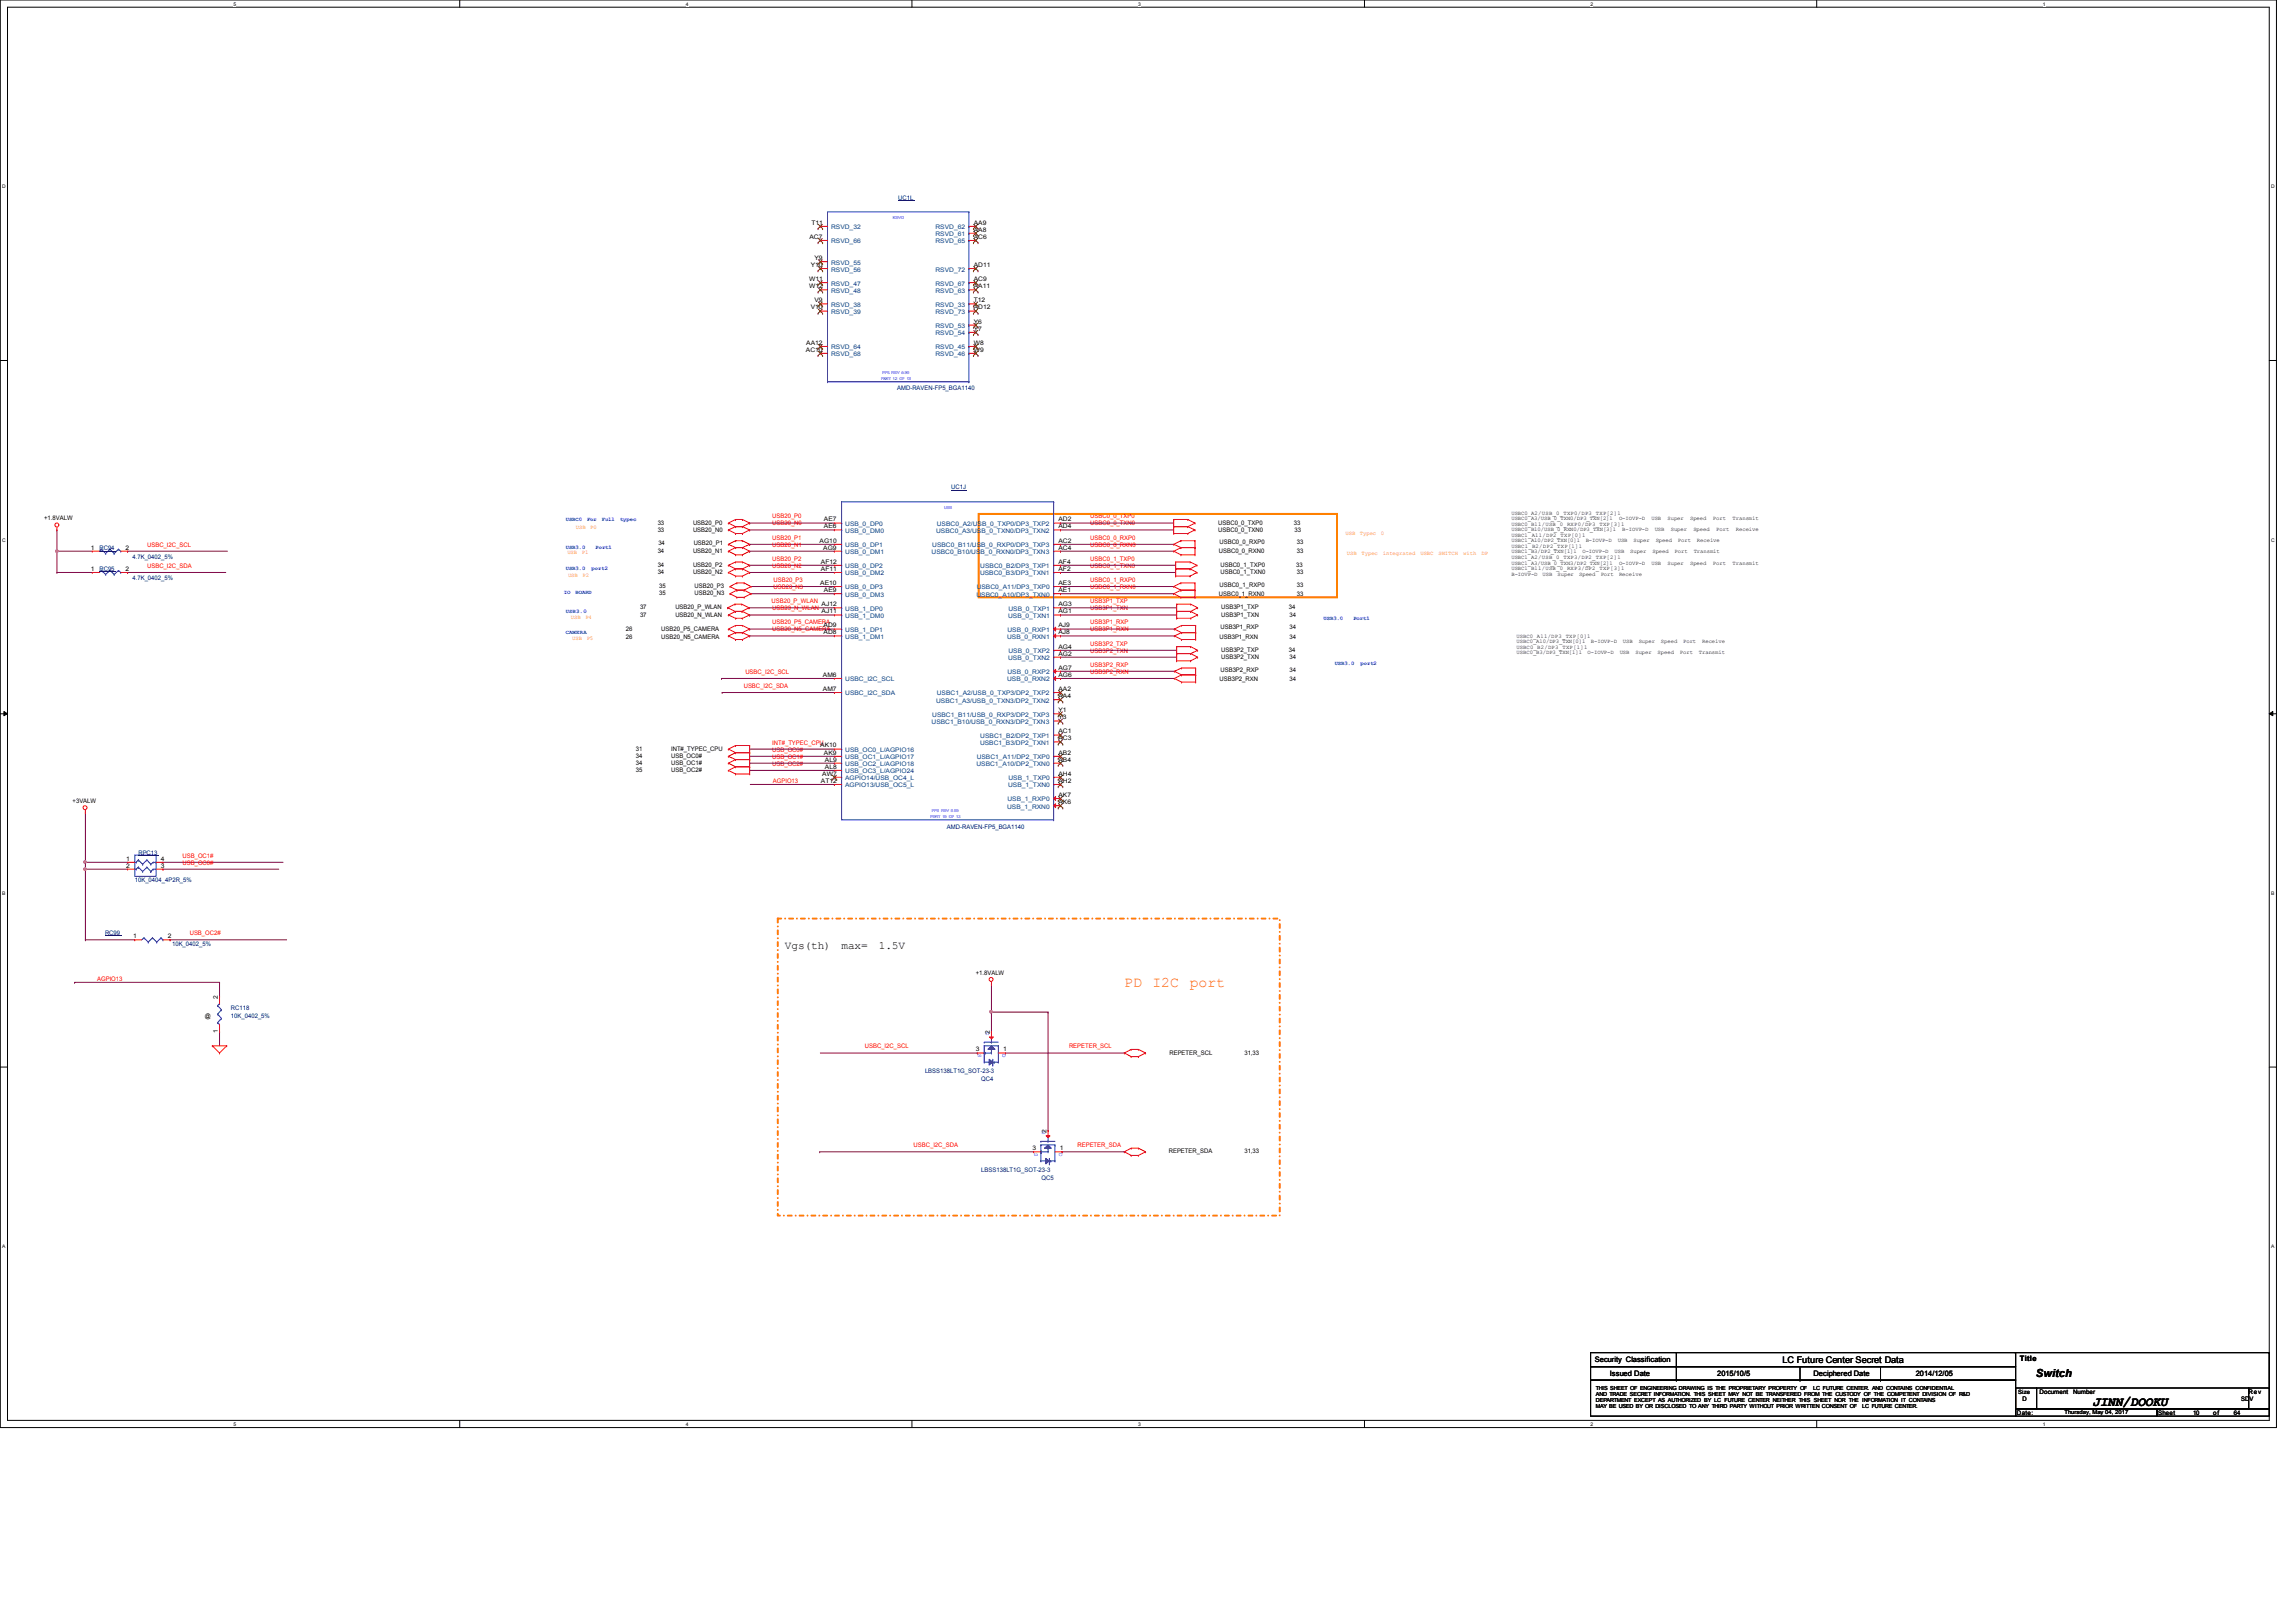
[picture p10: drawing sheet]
<svg xmlns="http://www.w3.org/2000/svg" width="297mm" height="210mm" viewBox="0 0 297 210" stroke-linecap="round" stroke-linejoin="round" font-family="sans-serif">
<defs><g id="words">
<g font-size="1.9" fill="#ff8000">
<text x="145.5" y="127.7">PD</text>
<text x="149.1" y="127.7">I2C</text>
<text x="153.9" y="127.7">port</text>
</g>
<text font-size="1.7" x="270.7" y="182">JINN/DOOKU</text>
<g font-size="1.4">
<text x="101.6" y="122.8">Vgs(th)</text>
<text x="108.9" y="122.8">max=</text>
<text x="113.7" y="122.8">1.5V</text>
<text x="263.4" y="178.2">Switch</text>
</g>
<text font-size="1.2" x="230.6" y="176.4">LC Future Center Secret Data</text>
<g font-size="1">
<text x="206.3" y="176.3">Security Classification</text>
<text x="208.3" y="178">Issued Date</text>
<text x="222.2" y="178.1">2015/10/5</text>
<text x="234.6" y="178.1">Deciphered Date</text>
<text x="247.9" y="178">2014/12/05</text>
<text x="261.3" y="176.1">Title</text>
</g>
<g font-size=".8">
<text x="105" y="29.1">T11</text>
<text x="126" y="30">AA8</text>
<text x="126" y="29.1">AA9</text>
<text x="104.7" y="30.9">AC7</text>
<text x="104.9" y="34.5">Y10</text>
<text x="105.4" y="33.7">Y9</text>
<text x="126" y="34.5">AD11</text>
<text x="126" y="30.9">AC6</text>
<text x="104.7" y="37.3">W12</text>
<text x="104.7" y="36.4">W11</text>
<text x="104.9" y="40">V10</text>
<text x="105.4" y="39.1">V9</text>
<text x="126" y="41.9">Y6</text>
<text x="126" y="40">AD12</text>
<text x="126" y="39.1">T12</text>
<text x="126" y="37.3">AA11</text>
<text x="126" y="36.4">AC9</text>
<text x="104.3" y="45.5">AC10</text>
<text x="104.3" y="44.6">AA12</text>
<text x="126" y="45.5">W9</text>
<text x="126" y="44.6">W8</text>
<text x="126" y="42.8">Y7</text>
<text x="5.7" y="67.4">+1.8VALW</text>
<text x="11.8" y="71.1">1</text>
<text x="16.3" y="71.1">2</text>
<text x="85.1" y="68.8">33</text>
<text x="85.1" y="67.9">33</text>
<text x="85.1" y="71.6">34</text>
<text x="85.2" y="70.5">34</text>
<text x="89.7" y="68.8">USB20_N0</text>
<text x="89.7" y="67.9">USB20_P0</text>
<text x="89.7" y="71.6">USB20_N1</text>
<text x="89.7" y="70.5">USB20_P1</text>
<text x="106" y="70.2">AG10</text>
<text x="106.5" y="71.1">AG9</text>
<text x="106.6" y="68.4">AE6</text>
<text x="106.6" y="67.5">AE7</text>
<text x="136.9" y="71.1">AC4</text>
<text x="136.9" y="70.2">AC2</text>
<text x="136.9" y="68.4">AD4</text>
<text x="136.9" y="67.5">AD2</text>
<text x="157.6" y="67.9">USBC0_0_TXP0</text>
<text x="157.6" y="68.8">USBC0_0_TXN0</text>
<text x="157.7" y="71.6">USBC0_0_RXN0</text>
<text x="157.8" y="70.4">USBC0_0_RXP0</text>
<text x="167.4" y="67.9">33</text>
<text x="167.5" y="68.8">33</text>
<text x="167.8" y="71.6">33</text>
<text x="167.8" y="70.4">33</text>
<text x="11.8" y="73.9">1</text>
<text x="16.3" y="73.9">2</text>
<text x="85.1" y="74.3">34</text>
<text x="85.1" y="73.4">34</text>
<text x="85.3" y="77">35</text>
<text x="85.3" y="76.1">35</text>
<text x="89.7" y="74.3">USB20_N2</text>
<text x="89.7" y="73.4">USB20_P2</text>
<text x="89.9" y="77">USB20_N3</text>
<text x="89.9" y="76.1">USB20_P3</text>
<text x="106.1" y="75.7">AE10</text>
<text x="106.2" y="73.9">AF11</text>
<text x="106.2" y="72.9">AF12</text>
<text x="106.6" y="76.6">AE9</text>
<text x="136.9" y="76.6">AE1</text>
<text x="136.9" y="75.7">AE3</text>
<text x="136.9" y="73.9">AF2</text>
<text x="136.9" y="72.9">AF4</text>
<text x="157.7" y="77.1">USBC0_1_RXN0</text>
<text x="157.8" y="75.9">USBC0_1_RXP0</text>
<text x="157.9" y="73.4">USBC0_1_TXP0</text>
<text x="157.9" y="74.3">USBC0_1_TXN0</text>
<text x="167.7" y="73.4">33</text>
<text x="167.8" y="77.1">33</text>
<text x="167.8" y="75.9">33</text>
<text x="167.8" y="74.3">33</text>
<text x="81" y="82.7">26</text>
<text x="81" y="81.7">26</text>
<text x="82.8" y="78.9">37</text>
<text x="82.8" y="79.9">37</text>
<text x="85.6" y="82.7">USB20_N5_CAMERA</text>
<text x="85.6" y="81.7">USB20_P5_CAMERA</text>
<text x="87.4" y="78.9">USB20_P_WLAN</text>
<text x="87.4" y="79.9">USB20_N_WLAN</text>
<text x="106.3" y="79.4">AJ11</text>
<text x="106.3" y="78.4">AJ12</text>
<text x="106.5" y="82.1">AD8</text>
<text x="106.5" y="81.2">AD9</text>
<text x="136.9" y="83.9">AG4</text>
<text x="136.9" y="82.1">AJ8</text>
<text x="136.9" y="81.2">AJ9</text>
<text x="136.9" y="79.4">AG1</text>
<text x="136.9" y="78.4">AG3</text>
<text x="157.8" y="82.6">USB3P1_RXN</text>
<text x="157.9" y="81.4">USB3P1_RXP</text>
<text x="158" y="79.8">USB3P1_TXN</text>
<text x="158" y="78.9">USB3P1_TXP</text>
<text x="166.7" y="78.9">34</text>
<text x="166.8" y="82.6">34</text>
<text x="166.8" y="81.4">34</text>
<text x="166.8" y="79.8">34</text>
<text x="106.5" y="89.4">AM7</text>
<text x="106.5" y="87.6">AM6</text>
<text x="136.9" y="89.4">AA2</text>
<text x="136.9" y="87.6">AG6</text>
<text x="136.9" y="86.7">AG7</text>
<text x="136.9" y="84.8">AG2</text>
<text x="157.8" y="88.1">USB3P2_RXN</text>
<text x="157.9" y="86.9">USB3P2_RXP</text>
<text x="158" y="84.4">USB3P2_TXP</text>
<text x="158" y="85.3">USB3P2_TXN</text>
<text x="166.7" y="84.4">34</text>
<text x="166.8" y="88.1">34</text>
<text x="166.8" y="86.9">34</text>
<text x="166.8" y="85.3">34</text>
<text x="136.9" y="95.8">AC3</text>
<text x="136.9" y="94.9">AC1</text>
<text x="136.9" y="93.1">Y3</text>
<text x="136.9" y="92.2">Y1</text>
<text x="136.9" y="90.3">AA4</text>
<text x="82.3" y="99.9">35</text>
<text x="82.3" y="99">34</text>
<text x="82.3" y="98.1">34</text>
<text x="82.3" y="97.2">31</text>
<text x="86.8" y="99.9">USB_OC2#</text>
<text x="86.8" y="99">USB_OC1#</text>
<text x="86.8" y="98.1">USB_OC0#</text>
<text x="86.8" y="97.2">INT#_TYPEC_CPU</text>
<text x="106.1" y="96.7">AK10</text>
<text x="106.2" y="101.3">AT12</text>
<text x="106.4" y="100.4">AW7</text>
<text x="106.6" y="97.7">AK9</text>
<text x="106.7" y="99.5">AL8</text>
<text x="106.7" y="98.6">AL9</text>
<text x="136.9" y="101.3">AH2</text>
<text x="136.9" y="100.4">AH4</text>
<text x="136.9" y="98.6">AB4</text>
<text x="136.9" y="97.7">AB2</text>
<text x="9.4" y="103.9">+3VALW</text>
<text x="136.9" y="104.1">AK6</text>
<text x="136.9" y="103.1">AK7</text>
<text x="16.3" y="111.4">1</text>
<text x="16.3" y="112.3">2</text>
<text x="20.8" y="111.4">4</text>
<text x="20.8" y="112.3">3</text>
<text x="17.2" y="121.4">1</text>
<text x="21.7" y="121.4">2</text>
<text x="26.5" y="131.7">@</text>
<text x="28.2" y="129.2" transform="rotate(-90 28.2 129.2)">2</text>
<text x="126.2" y="126.2">+1.8VALW</text>
<text x="28.2" y="133.7" transform="rotate(-90 28.2 133.7)">1</text>
<text x="126.2" y="136.1">3</text>
<text x="128.1" y="133.8" transform="rotate(-90 128.1 133.8)">2</text>
<text x="129.8" y="136.1">1</text>
<text x="151.3" y="136.5">REPETER_SCL</text>
<text x="161" y="136.5">31,33</text>
<text x="133.6" y="148.8">3</text>
<text x="135.4" y="146.6" transform="rotate(-90 135.4 146.6)">2</text>
<text x="137.1" y="148.8">1</text>
<text x="151.2" y="149.3">REPETER_SDA</text>
<text x="161" y="149.3">31,33</text>
<text x="260.9" y="183.1">Date:</text>
<text x="261.1" y="180.3">Size</text>
<text x="261.7" y="181.3">D</text>
<text x="263.9" y="180.4">Document</text>
<text x="268.2" y="180.4">Number</text>
<text x="279.2" y="183.1">Sheet</text>
<text x="283.7" y="183.1">10</text>
<text x="286.3" y="183.1">of</text>
<text x="289" y="183.1">64</text>
<text x="289.9" y="181.3">SDV</text>
<text x="290.9" y="180.4">Rev</text>
</g>
<g font-size=".8" fill="#004080">
<text x="107.5" y="29.7">RSVD_32</text>
<text x="121" y="29.7">RSVD_62</text>
<text x="107.5" y="35.1">RSVD_56</text>
<text x="107.5" y="34.2">RSVD_55</text>
<text x="107.5" y="31.5">RSVD_66</text>
<text x="121" y="35.1">RSVD_72</text>
<text x="121" y="31.5">RSVD_65</text>
<text x="121" y="30.6">RSVD_61</text>
<text x="107.5" y="40.6">RSVD_39</text>
<text x="107.5" y="39.7">RSVD_38</text>
<text x="107.5" y="37.9">RSVD_48</text>
<text x="107.5" y="37">RSVD_47</text>
<text x="121" y="40.6">RSVD_73</text>
<text x="121" y="39.7">RSVD_33</text>
<text x="121" y="37.9">RSVD_63</text>
<text x="121" y="37">RSVD_67</text>
<text x="107.5" y="46.1">RSVD_68</text>
<text x="107.5" y="45.2">RSVD_64</text>
<text x="121" y="46.1">RSVD_46</text>
<text x="121" y="45.2">RSVD_45</text>
<text x="121" y="43.4">RSVD_54</text>
<text x="121" y="42.5">RSVD_53</text>
<text x="109.3" y="71.7">USB_0_DM1</text>
<text x="109.3" y="70.8">USB_0_DP1</text>
<text x="109.3" y="69">USB_0_DM0</text>
<text x="109.3" y="68.1">USB_0_DP0</text>
<text x="120.5" y="71.7">USBC0_B10/USB_0_RXN0/DP3_TXN3</text>
<text x="120.6" y="70.8">USBC0_B11/USB_0_RXP0/DP3_TXP3</text>
<text x="121.1" y="69">USBC0_A3/USB_0_TXN0/DP3_TXN2</text>
<text x="121.2" y="68.1">USBC0_A2/USB_0_TXP0/DP3_TXP2</text>
<text x="109.3" y="77.2">USB_0_DM3</text>
<text x="109.3" y="76.3">USB_0_DP3</text>
<text x="109.3" y="74.5">USB_0_DM2</text>
<text x="109.3" y="73.5">USB_0_DP2</text>
<text x="126.3" y="77.2">USBC0_A10/DP3_TXN0</text>
<text x="126.4" y="76.3">USBC0_A11/DP3_TXP0</text>
<text x="126.8" y="74.5">USBC0_B3/DP3_TXN1</text>
<text x="126.8" y="73.5">USBC0_B2/DP3_TXP1</text>
<text x="109.3" y="82.7">USB_1_DM1</text>
<text x="109.3" y="81.8">USB_1_DP1</text>
<text x="109.3" y="80">USB_1_DM0</text>
<text x="109.3" y="79">USB_1_DP0</text>
<text x="130.3" y="82.7">USB_0_RXN1</text>
<text x="130.3" y="81.8">USB_0_RXP1</text>
<text x="130.4" y="80">USB_0_TXN1</text>
<text x="130.5" y="79">USB_0_TXP1</text>
<text x="109.3" y="88.2">USBC_I2C_SCL</text>
<text x="130.3" y="88.2">USB_0_RXN2</text>
<text x="130.3" y="87.2">USB_0_RXP2</text>
<text x="130.4" y="85.4">USB_0_TXN2</text>
<text x="130.5" y="84.5">USB_0_TXP2</text>
<text x="109.3" y="90">USBC_I2C_SDA</text>
<text x="120.5" y="93.7">USBC1_B10/USB_0_RXN3/DP2_TXN3</text>
<text x="120.6" y="92.8">USBC1_B11/USB_0_RXP3/DP2_TXP3</text>
<text x="121.1" y="90.9">USBC1_A3/USB_0_TXN3/DP2_TXN2</text>
<text x="121.2" y="90">USBC1_A2/USB_0_TXP3/DP2_TXP2</text>
<text x="126.8" y="95.5">USBC1_B2/DP2_TXP1</text>
<text x="109.3" y="101.9">AGPIO13/USB_OC5_L</text>
<text x="109.3" y="101">AGPIO14/USB_OC4_L</text>
<text x="109.3" y="100.1">USB_OC3_L/AGPIO24</text>
<text x="109.3" y="99.1">USB_OC2_L/AGPIO18</text>
<text x="109.3" y="98.3">USB_OC1_L/AGPIO17</text>
<text x="109.3" y="97.3">USB_OC0_L/AGPIO16</text>
<text x="126.3" y="99.1">USBC1_A10/DP2_TXN0</text>
<text x="126.4" y="98.3">USBC1_A11/DP2_TXP0</text>
<text x="126.8" y="96.4">USBC1_B3/DP2_TXN1</text>
<text x="130.4" y="101.9">USB_1_TXN0</text>
<text x="130.5" y="101">USB_1_TXP0</text>
<text x="130.3" y="104.6">USB_1_RXN0</text>
<text x="130.3" y="103.7">USB_1_RXP0</text>
</g>
<g font-size=".8" fill="#000080">
<text x="116.2" y="25.8">UC1L</text>
<text x="116.1" y="50.5">AMD-RAVEN-FP5_BGA1140</text>
<text x="123.1" y="63.3">UC1J</text>
<text x="12.9" y="71.2">RC94</text>
<text x="12.9" y="73.9">RC95</text>
<text x="17.1" y="75.1">4.7K_0402_5%</text>
<text x="17.1" y="72.4">4.7K_0402_5%</text>
<text x="122.5" y="107.2">AMD-RAVEN-FP5_BGA1140</text>
<text x="17.9" y="110.6">RPC13</text>
<text x="17.4" y="114.2">10K_0404_4P2R_5%</text>
<text x="13.6" y="120.9">RC99</text>
<text x="22.3" y="122.5">10K_0402_5%</text>
<text x="29.9" y="130.6">RC118</text>
<text x="29.9" y="131.7">10K_0402_5%</text>
<text x="119.7" y="138.9">LBSS138LT1G_SOT-23-3</text>
<text x="127" y="140">QC4</text>
<text x="127" y="151.6">LBSS138LT1G_SOT-23-3</text>
<text x="134.7" y="152.7">QC5</text>
</g>
<g font-size=".8" fill="#f00">
<text x="19" y="70.7">USBC_I2C_SCL</text>
<text x="99.9" y="67.1">USB20_P0</text>
<text x="99.9" y="68">USB20_N0</text>
<text x="99.9" y="69.8">USB20_P1</text>
<text x="99.9" y="70.7">USB20_N1</text>
<text x="141.1" y="68">USBC0_0_TXN0</text>
<text x="141.1" y="67.1">USBC0_0_TXP0</text>
<text x="141.1" y="69.8">USBC0_0_RXP0</text>
<text x="141.1" y="70.7">USBC0_0_RXN0</text>
<text x="19" y="73.5">USBC_I2C_SDA</text>
<text x="99.9" y="72.6">USB20_P2</text>
<text x="99.9" y="73.5">USB20_N2</text>
<text x="100.1" y="75.3">USB20_P3</text>
<text x="100.1" y="76.2">USB20_N3</text>
<text x="141.1" y="73.5">USBC0_1_TXN0</text>
<text x="141.1" y="72.6">USBC0_1_TXP0</text>
<text x="141.1" y="75.3">USBC0_1_RXP0</text>
<text x="141.1" y="76.2">USBC0_1_RXN0</text>
<text x="99.8" y="78.1">USB20_P_WLAN</text>
<text x="99.9" y="79">USB20_N_WLAN</text>
<text x="99.9" y="80.8">USB20_P5_CAMERA</text>
<text x="99.9" y="81.7">USB20_N5_CAMERA</text>
<text x="141.1" y="83.6">USB3P2_TXP</text>
<text x="141.1" y="79">USB3P1_TXN</text>
<text x="141.1" y="78.1">USB3P1_TXP</text>
<text x="141.1" y="80.8">USB3P1_RXP</text>
<text x="141.1" y="81.7">USB3P1_RXN</text>
<text x="96.2" y="89">USBC_I2C_SDA</text>
<text x="96.4" y="87.2">USBC_I2C_SCL</text>
<text x="141.1" y="84.5">USB3P2_TXN</text>
<text x="141.1" y="86.3">USB3P2_RXP</text>
<text x="141.1" y="87.2">USB3P2_RXN</text>
<text x="99.9" y="99.1">USB_OC2#</text>
<text x="99.9" y="97.3">USB_OC0#</text>
<text x="99.9" y="98.2">USB_OC1#</text>
<text x="99.9" y="96.4">INT#_TYPEC_CPU</text>
<text x="100" y="101.3">AGPIO13</text>
<text x="23.6" y="111">USB_OC1#</text>
<text x="23.6" y="111.9">USB_OC0#</text>
<text x="24.6" y="121">USB_OC2#</text>
<text x="12.6" y="127">AGPIO13</text>
<text x="111.9" y="135.7">USBC_I2C_SCL</text>
<text x="138.3" y="135.7">REPETER_SCL</text>
<text x="118.2" y="148.5">USBC_I2C_SDA</text>
<text x="139.4" y="148.5">REPETER_SDA</text>
</g>
<g font-size=".7" fill="#00f">
<text x="73.2" y="71.1">USB3.0</text>
<text x="73.2" y="67.4">USBC0</text>
<text x="75.9" y="67.4">For</text>
<text x="77" y="71.1">Port1</text>
<text x="77.8" y="67.4">Full</text>
<text x="80.2" y="67.4">typec</text>
<text x="72.9" y="76.8">IO</text>
<text x="73.2" y="73.8">USB3.0</text>
<text x="74.5" y="76.8">BOARD</text>
<text x="76.5" y="73.8">port2</text>
<text x="73.2" y="82">CAMERA</text>
<text x="73.2" y="79.3">USB3.0</text>
<text x="171.2" y="80.2">USB3.0</text>
<text x="175.1" y="80.2">Port1</text>
<text x="172.7" y="86.1">USB3.0</text>
<text x="176" y="86.1">port2</text>
<text x="126.5" y="136.4" transform="rotate(90 126.5 136.4)">S</text>
<text x="127.5" y="133.5" transform="rotate(90 127.5 133.5)">G</text>
<text x="129.7" y="136.4" transform="rotate(90 129.7 136.4)">D</text>
<text x="133.9" y="149.3" transform="rotate(90 133.9 149.3)">S</text>
<text x="134.8" y="146.3" transform="rotate(90 134.8 146.3)">G</text>
<text x="137" y="149.3" transform="rotate(90 137 149.3)">D</text>
</g>
<g font-size=".7" fill="#ff8000">
<text x="73.4" y="71.7">USB</text>
<text x="74.5" y="68.5">USB</text>
<text x="75.3" y="71.7">P1</text>
<text x="76.4" y="68.5">P0</text>
<text x="174.1" y="69.2">USB</text>
<text x="174.2" y="71.8">USB</text>
<text x="175.9" y="69.2">Typec</text>
<text x="176.1" y="71.8">Typec</text>
<text x="178.6" y="69.2">0</text>
<text x="178.9" y="71.8">integrated</text>
<text x="183.8" y="71.8">USBC</text>
<text x="186.1" y="71.8">SWITCH</text>
<text x="189.3" y="71.8">with</text>
<text x="191.7" y="71.8">DP</text>
<text x="73.5" y="74.7">USB</text>
<text x="75.4" y="74.7">P2</text>
<text x="73.9" y="80.1">USB</text>
<text x="74" y="82.8">USB</text>
<text x="75.7" y="80.1">P4</text>
<text x="75.9" y="82.8">P5</text>
</g>
<g font-size=".7">
<text x="195.5" y="66.6">USBC0_A2/USB_0_TXP0/DP3_TXP[2]1</text>
<text x="195.5" y="67.3">USBC0_A3/USB_0_TXN0/DP3_TXN[2]1</text>
<text x="195.5" y="68">USBC0_B11/USB_0_RXP0/DP3_TXP[3]1</text>
<text x="195.5" y="68.7">USBC0_B10/USB_0_RXN0/DP3_TXN[3]1</text>
<text x="195.5" y="69.5">USBC1_A11/DP2_TXP[0]1</text>
<text x="195.5" y="70.2">USBC1_A10/DP2_TXN[0]1</text>
<text x="195.5" y="70.9">USBC1_B2/DP2_TXP[1]1</text>
<text x="195.5" y="71.6">USBC1_B3/DP2_TXN[1]1</text>
<text x="204.7" y="71.6">O-IOVP-D</text>
<text x="205.1" y="70.2">B-IOVP-D</text>
<text x="208.9" y="71.6">USB</text>
<text x="209.3" y="70.2">USB</text>
<text x="209.5" y="67.3">O-IOVP-D</text>
<text x="209.9" y="68.7">B-IOVP-D</text>
<text x="210.9" y="71.6">Super</text>
<text x="211.3" y="70.2">Super</text>
<text x="213.7" y="67.3">USB</text>
<text x="213.8" y="71.6">Speed</text>
<text x="214.1" y="68.7">USB</text>
<text x="214.2" y="70.2">Speed</text>
<text x="215.7" y="67.3">Super</text>
<text x="216.1" y="68.7">Super</text>
<text x="216.7" y="71.6">Port</text>
<text x="217.1" y="70.2">Port</text>
<text x="218.6" y="67.3">Speed</text>
<text x="219.1" y="68.7">Speed</text>
<text x="219.1" y="71.6">Transmit</text>
<text x="219.5" y="70.2">Receive</text>
<text x="221.6" y="67.3">Port</text>
<text x="222" y="68.7">Port</text>
<text x="224.2" y="67.3">Transmit</text>
<text x="224.6" y="68.7">Receive</text>
<text x="195.5" y="72.3">USBC1_A2/USB_0_TXP3/DP2_TXP[2]1</text>
<text x="195.5" y="73.1">USBC1_A3/USB_0_TXN3/DP2_TXN[2]1</text>
<text x="195.5" y="73.8">USBC1_B11/USB_0_RXP3/DP2_TXP[3]1</text>
<text x="195.5" y="74.5">B-IOVP-D</text>
<text x="199.6" y="74.5">USB</text>
<text x="201.5" y="74.5">Super</text>
<text x="204.3" y="74.5">Speed</text>
<text x="207.1" y="74.5">Port</text>
<text x="209.5" y="73.1">O-IOVP-D</text>
<text x="209.5" y="74.5">Receive</text>
<text x="213.7" y="73.1">USB</text>
<text x="215.7" y="73.1">Super</text>
<text x="218.6" y="73.1">Speed</text>
<text x="221.6" y="73.1">Port</text>
<text x="224.2" y="73.1">Transmit</text>
<text x="196.2" y="82.5">USBC0_A11/DP3_TXP[0]1</text>
<text x="196.2" y="83.2">USBC0_A10/DP3_TXN[0]1</text>
<text x="196.2" y="83.9">USBC0_B2/DP3_TXP[1]1</text>
<text x="205.8" y="83.2">B-IOVP-D</text>
<text x="210" y="83.2">USB</text>
<text x="212" y="83.2">Super</text>
<text x="214.9" y="83.2">Speed</text>
<text x="217.8" y="83.2">Port</text>
<text x="220.2" y="83.2">Receive</text>
<text x="196.2" y="84.7">USBC0_B3/DP3_TXN[1]1</text>
<text x="205.4" y="84.7">O-IOVP-D</text>
<text x="209.5" y="84.7">USB</text>
<text x="211.6" y="84.7">Super</text>
<text x="214.5" y="84.7">Speed</text>
<text x="217.3" y="84.7">Port</text>
<text x="219.8" y="84.7">Transmit</text>
<text x="206.5" y="179.9">THIS SHEET OF ENGINEERING DRAWING IS THE PROPRIETARY PROPERTY OF</text>
<text x="234.6" y="179.9">LC FUTURE CENTER. AND CONTAINS CONFIDENTIAL</text>
<text x="206.5" y="180.6">AND TRADE SECRET INFORMATION. THIS SHEET MAY NOT BE TRANSFERED FROM THE CUSTODY OF THE COMPETENT DIVISION OF R&amp;D</text>
<text x="206.5" y="181.4">DEPARTMENT EXCEPT AS AUTHORIZED BY LC FUTURE CENTER NEITHER THIS SHEET NOR THE INFORMATION IT CONTAINS</text>
<text x="206.5" y="182.2">MAY BE USED BY OR DISCLOSED TO ANY THIRD PARTY WITHOUT PRIOR WRITTEN CONSENT OF</text>
<text x="240.9" y="182.2">LC FUTURE CENTER.</text>
<text x="267.1" y="183">Thursday, May 04, 2017</text>
</g>
<g font-size=".6">
<text x="30.2" y=".7">5</text>
<text x="88.7" y=".7">4</text>
<text x="147.2" y=".7">3</text>
<text x="205.8" y=".7">2</text>
<text x="264.3" y=".7">1</text>
<text x=".3" y="24.4">D</text>
<text x="293.8" y="24.4">D</text>
<text x=".3" y="70.1">C</text>
<text x="293.8" y="70.1">C</text>
<text x=".3" y="115.8">B</text>
<text x="293.8" y="115.8">B</text>
<text x=".3" y="161.5">A</text>
<text x="293.8" y="161.5">A</text>
<text x="30.2" y="184.5">5</text>
<text x="88.7" y="184.5">4</text>
<text x="147.2" y="184.5">3</text>
<text x="205.8" y="184.5">2</text>
<text x="264.3" y="184.5">1</text>
</g>
<g font-size=".5" fill="#00f">
<text x="115.5" y="28.3">RSVD</text>
<text x="114" y="49.2">PART 12 OF 13</text>
<text x="114.2" y="48.4">FP5 REV 0.90</text>
<text x="122.1" y="65.8">USB</text>
<text x="120.4" y="105.9">PART 10 OF 13</text>
<text x="120.6" y="105.1">FP5 REV 0.90</text>
</g>
</g></defs>
<path d="M0 0h294.5v184.7h-294.5zM1 .9h292.6v182.9h-292.6z" fill="none" stroke="#000" stroke-width=".13"/>
<g fill="#fff">
<path d="M30.2 .1h.4v.7h-.4z"/>
<path d="M30.2 183.9h.4v.8h-.4z"/>
</g>
<path d="M59.5 0v.9M59.5 183.8v.9" fill="none" stroke="#000" stroke-width=".13"/>
<g fill="#fff">
<path d="M88.7 .1h.4v.7h-.4z"/>
<path d="M88.7 183.9h.4v.8h-.4z"/>
</g>
<path d="M118 0v.9M118 183.8v.9" fill="none" stroke="#000" stroke-width=".13"/>
<g fill="#fff">
<path d="M147.2 .1h.4v.7h-.4z"/>
<path d="M147.2 183.9h.4v.8h-.4z"/>
</g>
<path d="M176.5 0v.9M176.5 183.8v.9" fill="none" stroke="#000" stroke-width=".13"/>
<g fill="#fff">
<path d="M205.8 .1h.3v.7h-.3z"/>
<path d="M205.8 183.9h.3v.8h-.3z"/>
</g>
<path d="M235 0v.9M235 183.8v.9" fill="none" stroke="#000" stroke-width=".13"/>
<g fill="#fff">
<path d="M264.3 .1h.3v.7h-.3z"/>
<path d="M264.3 183.9h.3v.8h-.3z"/>
<path d="M.3 23.8h.5v.7h-.5z"/>
<path d="M293.8 23.8h.5v.7h-.5z"/>
<path d="M.3 69.5h.5v.7h-.5z"/>
<path d="M293.8 69.5h.5v.7h-.5z"/>
</g>
<path d="M0 46.7h1M293.6 46.7h.9" fill="none" stroke="#000" stroke-width=".13"/>
<g fill="#fff">
<path d="M.3 115.2h.4v.8h-.4z"/>
<path d="M293.8 115.2h.5v.8h-.5z"/>
</g>
<path d="M0 92.4h1M.5 92.1l.5 .3-.5 .2zM293.6 92.4l.4-.3v.5zM293.6 92.4h.9" fill="none" stroke="#000" stroke-width=".13"/>
<path d="M.5 92.1l.5 .3-.5 .2zM293.6 92.4l.4-.3v.5z" fill="#000"/>
<g fill="#fff">
<path d="M.3 161h.4v.7h-.4z"/>
<path d="M293.8 161h.4v.7h-.4z"/>
</g>
<path d="M0 138.1h1M293.6 138.1h.9" fill="none" stroke="#000" stroke-width=".13"/>
<path d="M126.6 66.5h46.4v10.8h-46.4z" fill="none" stroke="#ff8000" stroke-width=".25"/>
<path d="M100.6 118.9h65v38.4h-65z" fill="none" stroke="#ff8000" stroke-width=".25" stroke-dasharray=".5 .5 0 .5"/>
<g fill="none" stroke="#800040" stroke-width=".13">
<path d="M96.9 78.7h.1M96.9 78.7h11M97 67.7h.1M97 68.6h.1M97 70.4h.1M97 71.3h.1M97 73.2h.1M97 74.1h.1M97 79.6h.1M97 68.6h10.9M97 67.7h10.9M97 70.4h10.9"/>
<path d="M97 71.3h10.9M97 73.2h10.9M97 74.1h10.9M97 79.6h10.9M137.2 68.6h.1M137.2 67.7h.1M137.2 70.4h.1M137.2 71.3h.1M137.2 68.6h14.6M137.2 67.7h14.6M137.2 70.4h14.6M137.2 71.3h14.6"/>
<path d="M97 81.4h.1M97 82.3h.1M97 81.4h10.9M97 82.3h10.9M137.2 85h.1M137.2 84.2h.1M137.2 86.9h.1M137.2 87.8h.1M137.2 85h15M137.2 84.2h15M137.2 86.9h14.7M137.2 87.8h14.7"/>
<path d="M11 111.6h.1M11 105.2v6.4"/>
</g>
<path d="M10.9 111.4h.2v.3h-.2z" fill-rule="evenodd" fill="#f0f"/>
<path d="M10.9 111.4h.2v.3h-.2z" fill="none" stroke="#f0f" stroke-width=".13"/>
<g fill="none" stroke="#800040" stroke-width=".13">
<path d="M16.5 71.3h.1M16.5 74.1h.1M16.5 71.3h12.9M16.5 74.1h12.7M137.2 74.1h.1M137.2 73.2h.1M137.2 75.9h.1M137.2 76.8h.1M137.2 74.1h14.9M137.2 73.2h14.9M137.2 75.9h14.6M137.2 76.8h14.6"/>
<path d="M93.3 87.8h.1M93.3 87.8h14.6M93.4 89.6h.1M93.4 89.6h14.5M11 111.6h.1M11 112.5h.1M11 111.6h5.5M11 112.5h5.5M11 111.6v10M11 121.6h.1M11 121.6h6.4M22 121.6h.1"/>
<path d="M22 121.6h15.1"/>
</g>
<path d="M10.9 112.3h.2v.3h-.2z" fill-rule="evenodd" fill="#f0f"/>
<path d="M10.9 112.3h.2v.3h-.2z" fill="none" stroke="#f0f" stroke-width=".13"/>
<g fill="none" stroke="#800040" stroke-width=".13">
<path d="M7.4 74.1h.1M7.4 71.3h.1M7.4 74.1h4.5M7.4 68.6v2.7M97.2 75.9h10.7M97.2 76.8h10.7M107.9 75.9h.1M107.9 76.8h.1M137.2 79.6h.1M137.2 78.7h.1M137.2 79.6h15M137.2 78.7h15"/>
<path d="M137.2 81.4h.1M137.2 82.3h.1M137.2 81.4h14.7M137.2 82.3h14.7M97.1 101.5h10.8M107.9 101.5h.1M9.6 127.1h.1M9.6 127.1h18.8M28.4 127.1h.1M28.4 133.5h.1M28.4 127.1v1.8M28.4 133.5v1.8"/>
</g>
<path d="M7.2 71.2h.3v.2h-.3z" fill-rule="evenodd" fill="#f0f"/>
<path d="M7.2 71.2h.3v.2h-.3z" fill="none" stroke="#f0f" stroke-width=".13"/>
<g fill="none" stroke="#800040" stroke-width=".13">
<path d="M7.4 71.3h.1M7.4 71.3h4.5M7.4 71.3v2.8M97 99.7h.1M97 97.9h.1M97 98.8h.1M97 96.9h.1M97 99.7h10.9M97 97.9h10.9M97 98.8h10.9M97 96.9h10.9M128.3 133.5h.1"/>
<path d="M128.3 131h.1M128.3 131v2.5M128.3 131h7.3"/>
</g>
<path d="M128.1 130.8h.2v.3h-.2z" fill-rule="evenodd" fill="#f0f"/>
<path d="M128.1 130.8h.2v.3h-.2z" fill="none" stroke="#f0f" stroke-width=".13"/>
<g fill="none" stroke="#800040" stroke-width=".13">
<path d="M21.1 111.6h.1M21.1 112.5h.1M21.1 111.6h15.5M21.1 112.5h15M106.1 136.3h20.3M126.4 136.3h.1M128.3 131h.1M128.3 127.4v3.6M130.1 136.3h.1M130.1 136.3h15.4M135.6 131h.1M135.6 131v15.3"/>
<path d="M106 149.1h.1M106 149.1h27.7M137.4 149.1h.1M137.4 149.1h8.1"/>
</g>
<g fill="none" stroke="#f00" stroke-width=".13">
<path d="M7.4 68.6h.1M7.4 68.2v.4M94.1 78.7h.1M94.1 78.7l1 .4M94.2 68.6h.1M94.2 67.7h.1M94.2 71.3h.1M94.2 70.4h.1M94.2 74.1h.1M94.2 73.2h.1M94.2 79.6h.1M94.2 68.6l1 .4"/>
<path d="M94.2 67.7l1 .5M94.2 71.3l1 .5M94.2 70.4l1 .5M94.2 74.1l1 .4M94.2 73.2l1 .4M94.2 79.6l1 .4M94.4 76.8h.1M94.4 75.9h.1M94.4 76.8l.9 .5M94.4 75.9l.9 .5M95.1 78.2h.1M95.1 79.1h.1"/>
<path d="M95.1 78.2h.9M95.1 78.2l-1 .5M95.1 79.1h1M95.2 68.2h.1M95.2 69h.1M95.2 67.2h.1M95.2 70.9h.1M95.2 71.8h.1M95.2 70h.1M95.2 73.6h.1M95.2 74.5h.1M95.2 72.7h.1"/>
<path d="M95.2 79.1h.1M95.2 68.2h.9M95.2 68.2l-1 .4M95.2 69h.9M95.2 67.2h.9M95.2 67.2l-1 .5M95.2 70.9h.9M95.2 70.9l-1 .4M95.2 71.8h.9M95.2 70h.9M95.2 70l-1 .4M95.2 73.6h.9"/>
<path d="M95.2 73.6l-1 .5M95.2 74.5h.9M95.2 72.7h.9M95.2 72.7l-1 .5M95.2 79.1l-1 .5M95.3 76.4h.1M95.3 77.3h.1M95.3 75.4h.1M95.3 75.4h1M95.3 76.4h1M95.3 77.3h1M95.3 76.4l-.9 .4"/>
<path d="M95.3 75.4l-.9 .5M96 78.2h.1M96 79.1h.1M96 78.2l.9 .5M96.1 68.2h.1M96.1 69h.1M96.1 67.2h.1M96.1 70.9h.1M96.1 71.8h.1M96.1 70h.1M96.1 73.6h.1M96.1 74.5h.1"/>
<path d="M96.1 72.7h.1M96.1 79.1h.1M96.1 68.2l.9 .4M96.1 67.2l.9 .5M96.1 70.9l.9 .4M96.1 70l.9 .4M96.1 73.6l.9 .5M96.1 72.7l.9 .5M96.1 79.1l.9 .5M96.3 76.4h.1M96.3 77.3h.1M96.3 75.4h.1"/>
<path d="M96.3 76.4l.9 .4M96.3 75.4l.9 .5M96.9 78.7h.1M96.9 78.7l-.9 .4M97 68.6h.1M97 67.7h.1M97 71.3h.1M97 70.4h.1M97 74.1h.1M97 73.2h.1M97 79.6h.1M97 68.6l-.9 .4"/>
<path d="M97 67.7l-.9 .5M97 71.3l-.9 .5M97 70.4l-.9 .5M97 74.1l-.9 .4M97 73.2l-.9 .4M97 79.6l-.9 .4M97.2 76.8h.1M97.2 75.9h.1M97.2 76.8l-.9 .5M97.2 75.9l-.9 .5M151.8 68.2h.1M151.8 67.2h.1"/>
<path d="M151.8 69h.1M151.8 70.4h.1M151.8 71.3h.1M151.8 75.9h.1M151.8 76.8h.1M151.8 68.2h1.9M151.8 69h1.9M151.8 67.2h1.9M151.8 67.2v1.8M151.8 70.4l1 .5M151.8 71.3l1 .5M151.8 75.9l1 .5"/>
<path d="M151.8 76.8l1 .5M152.1 73.6h.1M152.1 72.7h.1M152.1 74.5h.1M152.1 73.6h1.9M152.1 74.5h1.9M152.1 72.7h1.9M152.1 72.7v1.8M152.2 79.1h.1M152.2 78.2h.1M152.2 78.2h1.8M152.2 79.1h1.8"/>
<path d="M152.2 78.2v1.8M152.8 70h.1M152.8 70.9h.1M152.8 71.8h.1M152.8 75.4h.1M152.8 76.4h.1M152.8 77.3h.1M152.8 70.9h1.8M152.8 71.8h1.8M152.8 70h1.8M152.8 70l-1 .4M152.8 70.9l-1 .4"/>
<path d="M152.8 75.4l-1 .5M152.8 75.4h1.8M152.8 76.4h1.8M152.8 76.4l-1 .4M152.8 77.3h1.8M153.7 67.2h.1M153.7 68.2h.1M153.7 69h.1M153.7 67.2l.9 .5M153.7 68.2l.9 .4M154 72.7h.1M154 73.6h.1"/>
<path d="M154 74.5h.1M154 72.7l.9 .5M154 73.6l.9 .5M154 79.1h.1M154 78.2h.1M154 79.1l.9 .5M154 78.2l.9 .5M154.6 67.7h.1M154.6 68.6h.1M154.6 70h.1M154.6 70.9h.1M154.6 71.8h.1"/>
<path d="M154.6 75.4h.1M154.6 76.4h.1M154.6 77.3h.1M154.6 67.7l-.9 .5M154.6 68.6l-.9 .4M154.6 70v1.8M154.6 75.4v1.9M154.9 73.2h.1M154.9 74.1h.1M154.9 73.2l-.9 .4M154.9 74.1l-.9 .4M154.9 79.6h.1"/>
<path d="M154.9 78.7h.1M154.9 79.6l-.9 .4M154.9 78.7l-.9 .4M94.2 82.3h.1M94.2 81.4h.1M94.2 99.7h.1M94.2 98.8h.1M94.2 97.9h.1M94.2 96.9h.1M94.2 82.3l1 .5M94.2 81.4l1 .5M94.2 99.7l1 .5"/>
<path d="M94.2 98.8l1 .4M94.2 97.9l1 .4M94.2 96.9l1 .5M95.2 80h.1M95.2 81.9h.1M95.2 82.8h.1M95.2 80.9h.1M95.2 99.2h.1M95.2 98.3h.1M95.2 97.4h.1M95.2 96.5h.1M95.2 80h.9"/>
<path d="M95.2 81.9h.9M95.2 81.9l-1 .4M95.2 82.8h.9M95.2 80.9h.9M95.2 80.9l-1 .5M95.2 99.2h1.8M95.2 99.2l-1 .5M95.2 98.3h1.8M95.2 98.3l-1 .5M95.2 97.4h1.8M95.2 97.4l-1 .5M95.2 96.5h1.8"/>
<path d="M95.2 96.5l-1 .4M96.1 80h.1M96.1 81.9h.1M96.1 82.8h.1M96.1 80.9h.1M96.1 81.9l.9 .4M96.1 80.9l.9 .5M97 82.3h.1M97 81.4h.1M97 99.2h.1M97 98.3h.1M97 97.4h.1"/>
<path d="M97 96.5h.1M97 82.3l-.9 .5M97 81.4l-.9 .5M97 96.5v3.7M151.9 86.9h.1M151.9 87.8h.1M151.9 82.3h.1M151.9 81.4h.1M151.9 86.9l1 .4M151.9 87.8l1 .5M151.9 82.3l1 .5M151.9 81.4l1 .5"/>
<path d="M152.2 84.6h.1M152.2 83.7h.1M152.2 85.5h.1M152.2 80h.1M152.2 80h1.8M152.2 83.7h1.8M152.2 84.6h1.8M152.2 83.7v1.8M152.2 85.5h1.8M152.9 86.4h.1M152.9 87.3h.1M152.9 88.3h.1"/>
<path d="M152.9 81.9h.1M152.9 82.8h.1M152.9 80.9h.1M152.9 81.9h1.8M152.9 82.8h1.8M152.9 80.9h1.8M152.9 86.4l-1 .5M152.9 86.4h1.8M152.9 87.3h1.8M152.9 87.3l-1 .5M152.9 88.3h1.8M152.9 81.9l-1 .4"/>
<path d="M152.9 80.9l-1 .5M154 83.7h.1M154 84.6h.1M154 85.5h.1M154 80h.1M154 83.7l.9 .5M154 84.6l.9 .4M154.7 86.4h.1M154.7 87.3h.1M154.7 88.3h.1M154.7 81.9h.1M154.7 82.8h.1"/>
<path d="M154.7 80.9h.1M154.7 80.9v1.9M154.7 86.4v1.9M154.9 84.2h.1M154.9 85h.1M154.9 84.2l-.9 .4M154.9 85l-.9 .5M11 105.2h.1M11 104.8v.4M95.2 100.2h.1M95.2 100.2h1.8M97 100.2h.1"/>
<path d="M27.5 135.3h.1M27.5 135.3h1.8M27.5 135.3l.9 1M28.4 136.3h.1M29.3 135.3h.1M29.3 135.3l-.9 1M128.3 127.4h.1M128.3 127v.4M145.5 136.3h.1M145.5 136.3l.8 .4M146.3 135.8h.1M146.3 136.7h.1"/>
<path d="M146.3 135.8l-.8 .5M146.3 135.8h1M146.3 136.7h1M147.3 135.8h.1M147.3 136.7h.1M147.3 135.8l.9 .5M148.2 136.3h.1M148.2 136.3l-.9 .4M145.5 149.1h.1M145.5 149.1l.8 .4M146.3 149.5h.1M146.3 148.6h.1"/>
<path d="M146.3 149.5h1M146.3 148.6h1M146.3 148.6l-.8 .5M147.3 149.5h.1M147.3 148.6h.1M147.3 148.6l.9 .5M148.2 149.1h.1M148.2 149.1l-.9 .4"/>
<circle cx="7.4" cy="67.9" r=".26"/>
<circle cx="11" cy="104.5" r=".26"/>
<circle cx="128.2" cy="126.7" r=".26"/>
</g>
<g fill="none" stroke="#000" stroke-width=".13">
<path d="M205.8 175h55v1.9h-55zM205.8 176.9h55v1.7h-55zM205.8 178.6h55v4.7h-55zM216.9 176.9h.1M216.9 178.6h.1M216.9 175v3.6M232.9 178.6h.1M232.9 176.9v1.7M243.3 178.6h.1M243.3 176.9v1.7M260.6 175h33M260.8 179.6h2.7v2.7h-2.7z"/>
<path d="M263.5 179.6h27.4v2.7h-27.4zM290.9 179.6h2.7v2.7h-2.7zM293.6 175h.1M293.6 175v4.6M260.8 182.3h18.3v1h-18.3zM279.1 182.3h14.5v1h-14.5z"/>
</g>
<path d="M135.1 148.6l.5-.4 .4 .4z" fill="#00f"/>
<path d="M135.1 148.6l.5-.4 .4 .4z" fill="none" stroke="#00f" stroke-width=".13"/>
<path d="M135.3 149.9l.5 .3-.5 .4z" fill="#00f"/>
<g fill="none" stroke="#00f" stroke-width=".13">
<path d="M134.7 148.2h.1M134.7 149.1h.1M134.7 147.7h.1M134.7 150.2h.1M134.7 148.2h1.8M134.7 148.2v2M134.7 149.1h.9M134.7 147.7h1.8M134.7 150.2h.6M134.7 149h.1M134.7 149v.1M135.3 149.9l.5 .3-.5 .4z"/>
<path d="M135.3 150.2h.1M135.6 149.1h.1M135.6 148.6h.1M135.6 147.7h.1M135.6 147.2v.5M135.6 148.6v.5M135.8 150.6h.1M135.8 150.2h.7M135.8 149.9v.7M135.9 150.2h.1M136.5 148.2h.1M136.5 150.2h.1"/>
<path d="M136.5 148.2v2"/>
</g>
<path d="M135.3 147h.5l-.2 .2z" fill="#f00"/>
<g fill="none" stroke="#f00" stroke-width=".13">
<path d="M106.1 39.3h.1M106.1 37.5h.1M106.1 36.6h.1M106.1 34.8h.1M106.1 33.9h.1M106.1 31.1h.1M106.1 29.3h.1M106.1 39.3h1M106.1 37.5h1M106.1 36.6h1M106.1 34.8h1M106.1 33.9h1"/>
<path d="M106.1 31.1h1M106.1 29.3h1M125.3 39.3h.9M125.3 37.5h.9M125.3 36.6h.9M125.3 34.8h.9M125.3 31.1h.9M125.3 29.3h.9M125.3 30.2h.9M126.2 39.3h.1M126.2 37.5h.1M126.2 36.6h.1"/>
<path d="M126.2 34.8h.1M126.2 31.1h.1M126.2 30.2h.1M126.2 29.3h.1M106.1 45.7h.1M106.1 44.8h.1M106.1 40.3h.1M106.1 45.7h1M106.1 44.8h1M106.1 40.3h1M125.3 45.7h.9M125.3 44.8h.9"/>
<path d="M125.3 40.3h.9M125.3 43h.9M125.3 42.1h.9M126.2 45.7h.1M126.2 44.8h.1M126.2 43h.1M126.2 42.1h.1M126.2 40.3h.1M11.9 74.1h.1M11.9 74.1h1M15.6 74.1h.9M16.5 74.1h.1"/>
<path d="M107.9 79.6h.1M107.9 78.7h.1M107.9 76.8h.1M107.9 75.9h.1M107.9 74.1h.1M107.9 73.2h.1M107.9 71.3h.1M107.9 70.4h.1M107.9 68.6h.1M107.9 67.7h.1M107.9 74.1h1M107.9 79.6h1"/>
<path d="M107.9 78.7h1M107.9 76.8h1M107.9 75.9h1M107.9 73.2h1M107.9 71.3h1M107.9 70.4h1M107.9 68.6h1M107.9 67.7h1M107.9 99.7h.1M107.9 98.8h.1M107.9 97.9h.1M107.9 96.9h.1"/>
<path d="M107.9 89.6h.1M107.9 87.8h.1M107.9 82.3h.1M107.9 81.4h.1M107.9 99.7h1M107.9 98.8h1M107.9 97.9h1M107.9 96.9h1M107.9 89.6h1M107.9 87.8h1M107.9 82.3h1M107.9 81.4h1"/>
<path d="M107.9 101.5h.1M107.9 100.6h.1M107.9 101.5h1M107.9 100.6h1M133.7 149.1h.1M133.7 149.1h1M135.3 147h.5l-.2 .2zM135.6 146.3h.1M135.6 146.3v.9M136.5 149.1h.9M137.4 149.1h.1"/>
</g>
<g fill="none" stroke="#00f" stroke-width=".13">
<path d="M107.1 39.3h.1M107.1 37.5h.1M107.1 36.6h.1M107.1 34.8h.1M107.1 33.9h.1M107.1 31.1h.1M107.1 29.3h.1M125.3 37.5h.1M125.3 29.3h.1M125.3 30.2h.1M125.3 34.8h.1M125.3 36.6h.1"/>
<path d="M125.3 39.3h.1M125.3 31.1h.1M125.3 27.4h.1M125.3 27.4v22M125.3 27.4h-18.2v22M107.1 40.3h.1M107.1 45.7h.1M107.1 44.8h.1M107.1 49.4h.1M107.1 49.4h18.2M125.3 40.3h.1M125.3 45.7h.1"/>
<path d="M125.3 44.8h.1M125.3 43h.1M125.3 42.1h.1M125.3 49.4h.1M13.1 73.8h.1M13.1 73.8l-.2 .3M13.1 73.8l.6 .5M13.7 74.3h.1M14.2 73.8h.1M14.2 73.8l-.5 .5M14.2 73.8l.6 .5M14.8 74.3h.1"/>
<path d="M15.3 73.8h.1M15.3 73.8l-.5 .5M15.3 73.8l.3 .3M15.6 74.1h.1M108.9 73.2h.1M108.9 70.4h.1M108.9 78.7h.1M108.9 67.7h.1M108.9 76.8h.1M108.9 74.1h.1M108.9 71.3h.1M108.9 79.6h.1"/>
<path d="M108.9 68.6h.1M108.9 75.9h.1M108.9 64.9h.1M108.9 64.9v41.2h27.4M108.9 64.9h27.4M136.3 71.3h.1M136.3 70.4h.1M136.3 75.9h.1M136.3 76.8h.1M136.3 68.6h.1M136.3 74.1h.1M136.3 67.7h.1"/>
<path d="M136.3 73.2h.1M136.3 79.6h.1M136.3 78.7h.1M136.3 64.9h.1M136.3 64.9v41.2M108.9 89.6h.1M108.9 87.8h.1M108.9 81.4h.1M108.9 99.7h.1M108.9 97.9h.1M108.9 98.8h.1M108.9 82.3h.1"/>
<path d="M108.9 96.9h.1M136.3 97.9h.1M136.3 98.8h.1M136.3 93.3h.1M136.3 92.4h.1M136.3 96h.1M136.3 90.6h.1M136.3 95.1h.1M136.3 89.6h.1M136.3 85h.1M136.3 86.9h.1M136.3 84.2h.1"/>
<path d="M136.3 87.8h.1M136.3 82.3h.1M136.3 81.4h.1M108.9 101.5h.1M108.9 100.6h.1M136.3 104.3h.1M136.3 101.5h.1M136.3 103.3h.1M136.3 100.6h.1M136.3 106.1h.1"/>
</g>
<path d="M116.2 25.9h2.1M12.9 74h2.1M123.1 63.4h2" fill="none" stroke="#000080" stroke-width=".13"/>
<g fill="none" stroke="#804000" stroke-width=".13">
<path d="M105.8 39.6h.1M105.8 37.8h.1M105.8 36.9h.1M105.8 35.1h.1M105.8 34.2h.1M105.8 31.4h.1M105.8 29.6h.1M105.9 39.1l.5 .5M105.9 37.3l.5 .5M105.9 36.3l.5 .6M105.9 34.5l.5 .6M105.9 33.6l.5 .6"/>
<path d="M105.9 30.9l.5 .5M105.9 29l.5 .6M106.4 39.1l-.6 .5M106.4 37.3l-.6 .5M106.4 36.3l-.6 .6M106.4 34.5l-.6 .6M106.4 33.6l-.6 .6M106.4 30.9l-.6 .5M106.4 29l-.6 .6M106.4 39.6h.1M106.4 37.8h.1M106.4 36.9h.1"/>
<path d="M106.4 35.1h.1M106.4 34.2h.1M106.4 31.4h.1M106.4 29.6h.1M125.9 39.6h.1M125.9 37.8h.1M125.9 36.9h.1M125.9 35.1h.1M125.9 31.4h.1M125.9 30.5h.1M125.9 29.6h.1M126 39.1l.5 .5"/>
<path d="M126 37.3l.5 .5M126 36.3l.5 .6M126 34.5l.5 .6M126 30.9l.5 .5M126 29.9l.5 .6M126 29l.5 .6M126.5 39.1l-.6 .5M126.5 37.3l-.6 .5M126.5 36.3l-.6 .6M126.5 34.5l-.6 .6M126.5 30.9l-.6 .5M126.5 29.9l-.6 .6"/>
<path d="M126.5 29l-.6 .6M126.5 39.6h.1M126.5 37.8h.1M126.5 36.9h.1M126.5 35.1h.1M126.5 31.4h.1M126.5 30.5h.1M126.5 29.6h.1M105.8 46h.1M105.8 45.1h.1M105.8 40.6h.1M105.9 45.5l.5 .5"/>
<path d="M105.9 44.6l.5 .5M105.9 40l.5 .6M106.4 45.5l-.6 .5M106.4 44.6l-.6 .5M106.4 40l-.6 .6M106.4 46h.1M106.4 45.1h.1M106.4 40.6h.1M125.9 46h.1M125.9 45.1h.1M125.9 43.3h.1M125.9 42.4h.1"/>
<path d="M125.9 40.6h.1M126 45.5l.5 .5M126 44.6l.5 .5M126 42.8l.5 .5M126 41.8l.5 .6M126 40l.5 .6M126.5 45.5l-.6 .5M126.5 44.6l-.6 .5M126.5 42.8l-.6 .5M126.5 41.8l-.6 .6M126.5 40l-.6 .6M126.5 46h.1"/>
<path d="M126.5 45.1h.1M126.5 43.3h.1M126.5 42.4h.1M126.5 40.6h.1M107.7 100.9h.1M107.7 100.3l.5 .6M108.2 100.3l-.5 .6M108.2 100.9h.1"/>
</g>
<path d="M136.3 104.3l.3-.3v.5z" fill="#f00"/>
<path d="M136.3 104.3l.3-.3v.5zM136.3 104.3h.9M137.2 104.3h.1" fill="none" stroke="#f00" stroke-width=".13"/>
<path d="M136.9 104.6h.1M136.9 104l.6 .6M137.5 104l-.6 .6M137.5 104.6h.1" fill="none" stroke="#804000" stroke-width=".13"/>
<path d="M136.3 103.3l.3-.2v.5z" fill="#f00"/>
<g fill="none" stroke="#f00" stroke-width=".13">
<path d="M136.3 98.8h.9M136.3 97.9h.9M136.3 96h.9M136.3 95.1h.9M136.3 93.3h.9M136.3 92.4h.9M136.3 90.6h.9M136.3 89.6h.9M137.2 98.8h.1M137.2 97.9h.1M137.2 96h.1M137.2 95.1h.1"/>
<path d="M137.2 93.3h.1M137.2 92.4h.1M137.2 90.6h.1M137.2 89.6h.1M136.3 103.3l.3-.2v.5zM136.3 103.3h.9M136.3 101.5h.9M136.3 100.6h.9M137.2 103.3h.1M137.2 101.5h.1M137.2 100.6h.1"/>
</g>
<g fill="none" stroke="#804000" stroke-width=".13">
<path d="M136.9 99.1h.1M136.9 98.2h.1M136.9 96.3h.1M136.9 95.4h.1M136.9 93.6h.1M136.9 92.7h.1M136.9 90.8h.1M136.9 89.9h.1M136.9 98.5l.6 .6M136.9 97.6l.6 .6M136.9 95.8l.6 .5M136.9 94.9l.6 .5"/>
<path d="M136.9 93l.6 .6M136.9 92.1l.6 .6M136.9 90.3l.6 .5M136.9 89.4l.6 .5M137.5 98.5l-.6 .6M137.5 97.6l-.6 .6M137.5 95.8l-.6 .5M137.5 94.9l-.6 .5M137.5 93l-.6 .6M137.5 92.1l-.6 .6M137.5 90.3l-.6 .5M137.5 89.4l-.6 .5"/>
<path d="M137.5 99.1h.1M137.5 98.2h.1M137.5 96.3h.1M137.5 95.4h.1M137.5 93.6h.1M137.5 92.7h.1M137.5 90.8h.1M137.5 89.9h.1M136.9 103.6h.1M136.9 101.8h.1M136.9 100.9h.1M136.9 103.1l.6 .5"/>
<path d="M136.9 101.3l.6 .5M136.9 100.3l.6 .6M137.5 103.1l-.6 .5M137.5 101.3l-.6 .5M137.5 100.3l-.6 .6M137.5 103.6h.1M137.5 101.8h.1M137.5 100.9h.1"/>
</g>
<path d="M136.3 87.8l.3-.3v.6z" fill="#f00"/>
<path d="M136.3 87.8l.3-.3v.6zM136.3 87.8h.9M137.2 87.8h.1" fill="none" stroke="#f00" stroke-width=".13"/>
<path d="M136.3 86.9l.3-.3v.5z" fill="#f00"/>
<path d="M136.3 86.9l.3-.3v.5zM136.3 86.9h.9M136.3 85h.9M136.3 84.2h.9M137.2 86.9h.1M137.2 85h.1M137.2 84.2h.1" fill="none" stroke="#f00" stroke-width=".13"/>
<path d="M136.3 82.3l.3-.3v.5z" fill="#f00"/>
<path d="M136.3 82.3l.3-.3v.5zM136.3 82.3h.9M137.2 82.3h.1" fill="none" stroke="#f00" stroke-width=".13"/>
<path d="M136.3 81.4l.3-.2v.5z" fill="#f00"/>
<g fill="none" stroke="#f00" stroke-width=".13">
<path d="M11.9 71.3h.1M11.9 71.3h1M15.6 71.3h.9M16.5 71.3h.1M136.3 79.6h.9M136.3 78.7h.9M136.3 76.8h.9M136.3 75.9h.9M136.3 74.1h.9M136.3 73.2h.9M136.3 71.3h.9M136.3 70.4h.9"/>
<path d="M136.3 68.6h.9M136.3 67.7h.9M137.2 79.6h.1M137.2 78.7h.1M137.2 76.8h.1M137.2 75.9h.1M137.2 74.1h.1M137.2 73.2h.1M137.2 71.3h.1M137.2 70.4h.1M137.2 68.6h.1M137.2 67.7h.1"/>
<path d="M136.3 81.4l.3-.2v.5zM136.3 81.4h.9M137.2 81.4h.1M16.5 111.6h.1M16.5 112.5h.1M16.5 111.6h.9M16.5 112.5h.9M20.2 111.6h.9M20.2 112.5h.9M21.1 111.6h.1M21.1 112.5h.1M17.4 121.6h.1"/>
<path d="M17.4 121.6h.9M21.1 121.6h.9M22 121.6h.1M28.4 133.5h.1M28.4 128.9h.1M28.4 128.9v1M28.4 132.6v.9"/>
</g>
<g fill="none" stroke="#00f" stroke-width=".13">
<path d="M13.1 71.1h.1M13.1 71.1l-.2 .2M13.1 71.1l.6 .5M13.7 71.6h.1M14.2 71.1h.1M14.2 71.1l-.5 .5M14.2 71.1l.6 .5M14.8 71.6h.1M15.3 71.1h.1M15.3 71.1l-.5 .5M15.3 71.1l.3 .2M15.6 71.3h.1"/>
<path d="M17.4 110.7h2.8v2.7h-2.8zM17.4 111.6h.2M17.4 112.5h.2M17.6 111.6h.1M17.6 112.5h.1M17.9 111.3h.1M17.9 112.2h.1M17.9 111.3l-.1 .1M17.9 112.2l-.1 .1M17.9 111.3l-.3 .3M17.9 111.3l.6 .5M17.9 112.2l-.3 .3"/>
<path d="M17.9 112.2l.6 .6M18.5 111.8h.1M18.5 112.8h.1M19 111.3h.1M19 112.2h.1M19 111.3l-.5 .5M19 111.3l.5 .5M19 112.2l-.5 .6M19 112.2l.5 .6M19.5 111.8h.1M19.5 112.8h.1M19.8 111.6h.1"/>
<path d="M19.8 112.5h.1M19.8 111.6h.4M19.8 112.5h.4M19.8 111.6l-.3 .2M19.8 112.5l-.3 .3M20.2 111.6h.1M18.6 121.4h.1M18.6 121.4l-.3 .2M18.6 121.4l.6 .5M19.2 121.9h.1M19.7 121.4h.1M19.7 121.4l-.5 .5"/>
<path d="M19.7 121.4l.6 .5M20.3 121.9h.1M20.8 121.4h.1M20.8 121.4l-.5 .5M20.8 121.4l.3 .2M21.1 121.6h.1M28.1 132.3h.1M28.1 131.2h.1M28.1 130.1h.1M28.1 132.3l.3 .3M28.1 131.2l.6 .6M28.1 130.1l.6 .6"/>
<path d="M28.4 129.9h.1M28.4 129.9l-.3 .2M28.7 131.8h.1M28.7 130.7h.1M28.7 131.8l-.6 .5M28.7 130.7l-.6 .5"/>
</g>
<path d="M12.9 71.3h2.1M17.9 110.7h2.7M13.6 121.1h2.1" fill="none" stroke="#000080" stroke-width=".13"/>
<path d="M128.3 135.3l.4 .5h-.9z" fill="#00f"/>
<path d="M128.3 135.3l.4 .5h-.9z" fill="none" stroke="#00f" stroke-width=".13"/>
<path d="M128 137.1l.4 .4-.4 .3z" fill="#00f"/>
<g fill="none" stroke="#00f" stroke-width=".13">
<path d="M127.3 135.3h.1M127.3 136.3h.1M127.3 134.9h.1M127.3 137.5h.1M127.3 136.4h.1M127.3 135.3h1.9M127.3 135.3v2.2M127.3 136.3h1M127.3 134.9h1.9M127.3 137.5h.7M127.3 136.2h.1M127.4 136.2h.1"/>
<path d="M127.4 136.4h.1M127.4 136.2v.2M128 137.1l.4 .4-.4 .3zM128 137.5h.1M128.3 136.3h.1M128.3 135.8h.1M128.3 134.9h.1M128.3 134.5v.4M128.3 135.8v.5M128.4 137.8h.1M128.4 137.5h.8M128.4 137.1v.7"/>
<path d="M128.6 137.5h.1M129.2 135.3h.1M129.2 137.5h.1M129.2 135.3v2.2"/>
</g>
<path d="M128 134.2h.5l-.2 .3z" fill="#f00"/>
<path d="M126.4 136.3h.1M126.4 136.3h.9M128 134.2h.5l-.2 .3zM128.3 133.5h.1M128.3 133.5v1M129.2 136.3h.9M130.1 136.3h.1" fill="none" stroke="#f00" stroke-width=".13"/>
<path d="M10.9 111.4h.2v.3h-.2z" fill-rule="evenodd" fill="#f0f"/>
<path d="M10.9 111.4h.2v.3h-.2z" fill="none" stroke="#f0f" stroke-width=".13"/>
<path d="M10.9 112.3h.2v.3h-.2z" fill-rule="evenodd" fill="#f0f"/>
<path d="M10.9 112.3h.2v.3h-.2z" fill="none" stroke="#f0f" stroke-width=".13"/>
<path d="M7.2 71.2h.3v.2h-.3z" fill-rule="evenodd" fill="#f0f"/>
<path d="M7.2 71.2h.3v.2h-.3z" fill="none" stroke="#f0f" stroke-width=".13"/>
<path d="M128.1 130.8h.2v.3h-.2z" fill-rule="evenodd" fill="#f0f"/>
<path d="M128.1 130.8h.2v.3h-.2z" fill="none" stroke="#f0f" stroke-width=".13"/>
<use href="#words"/>
</svg>
